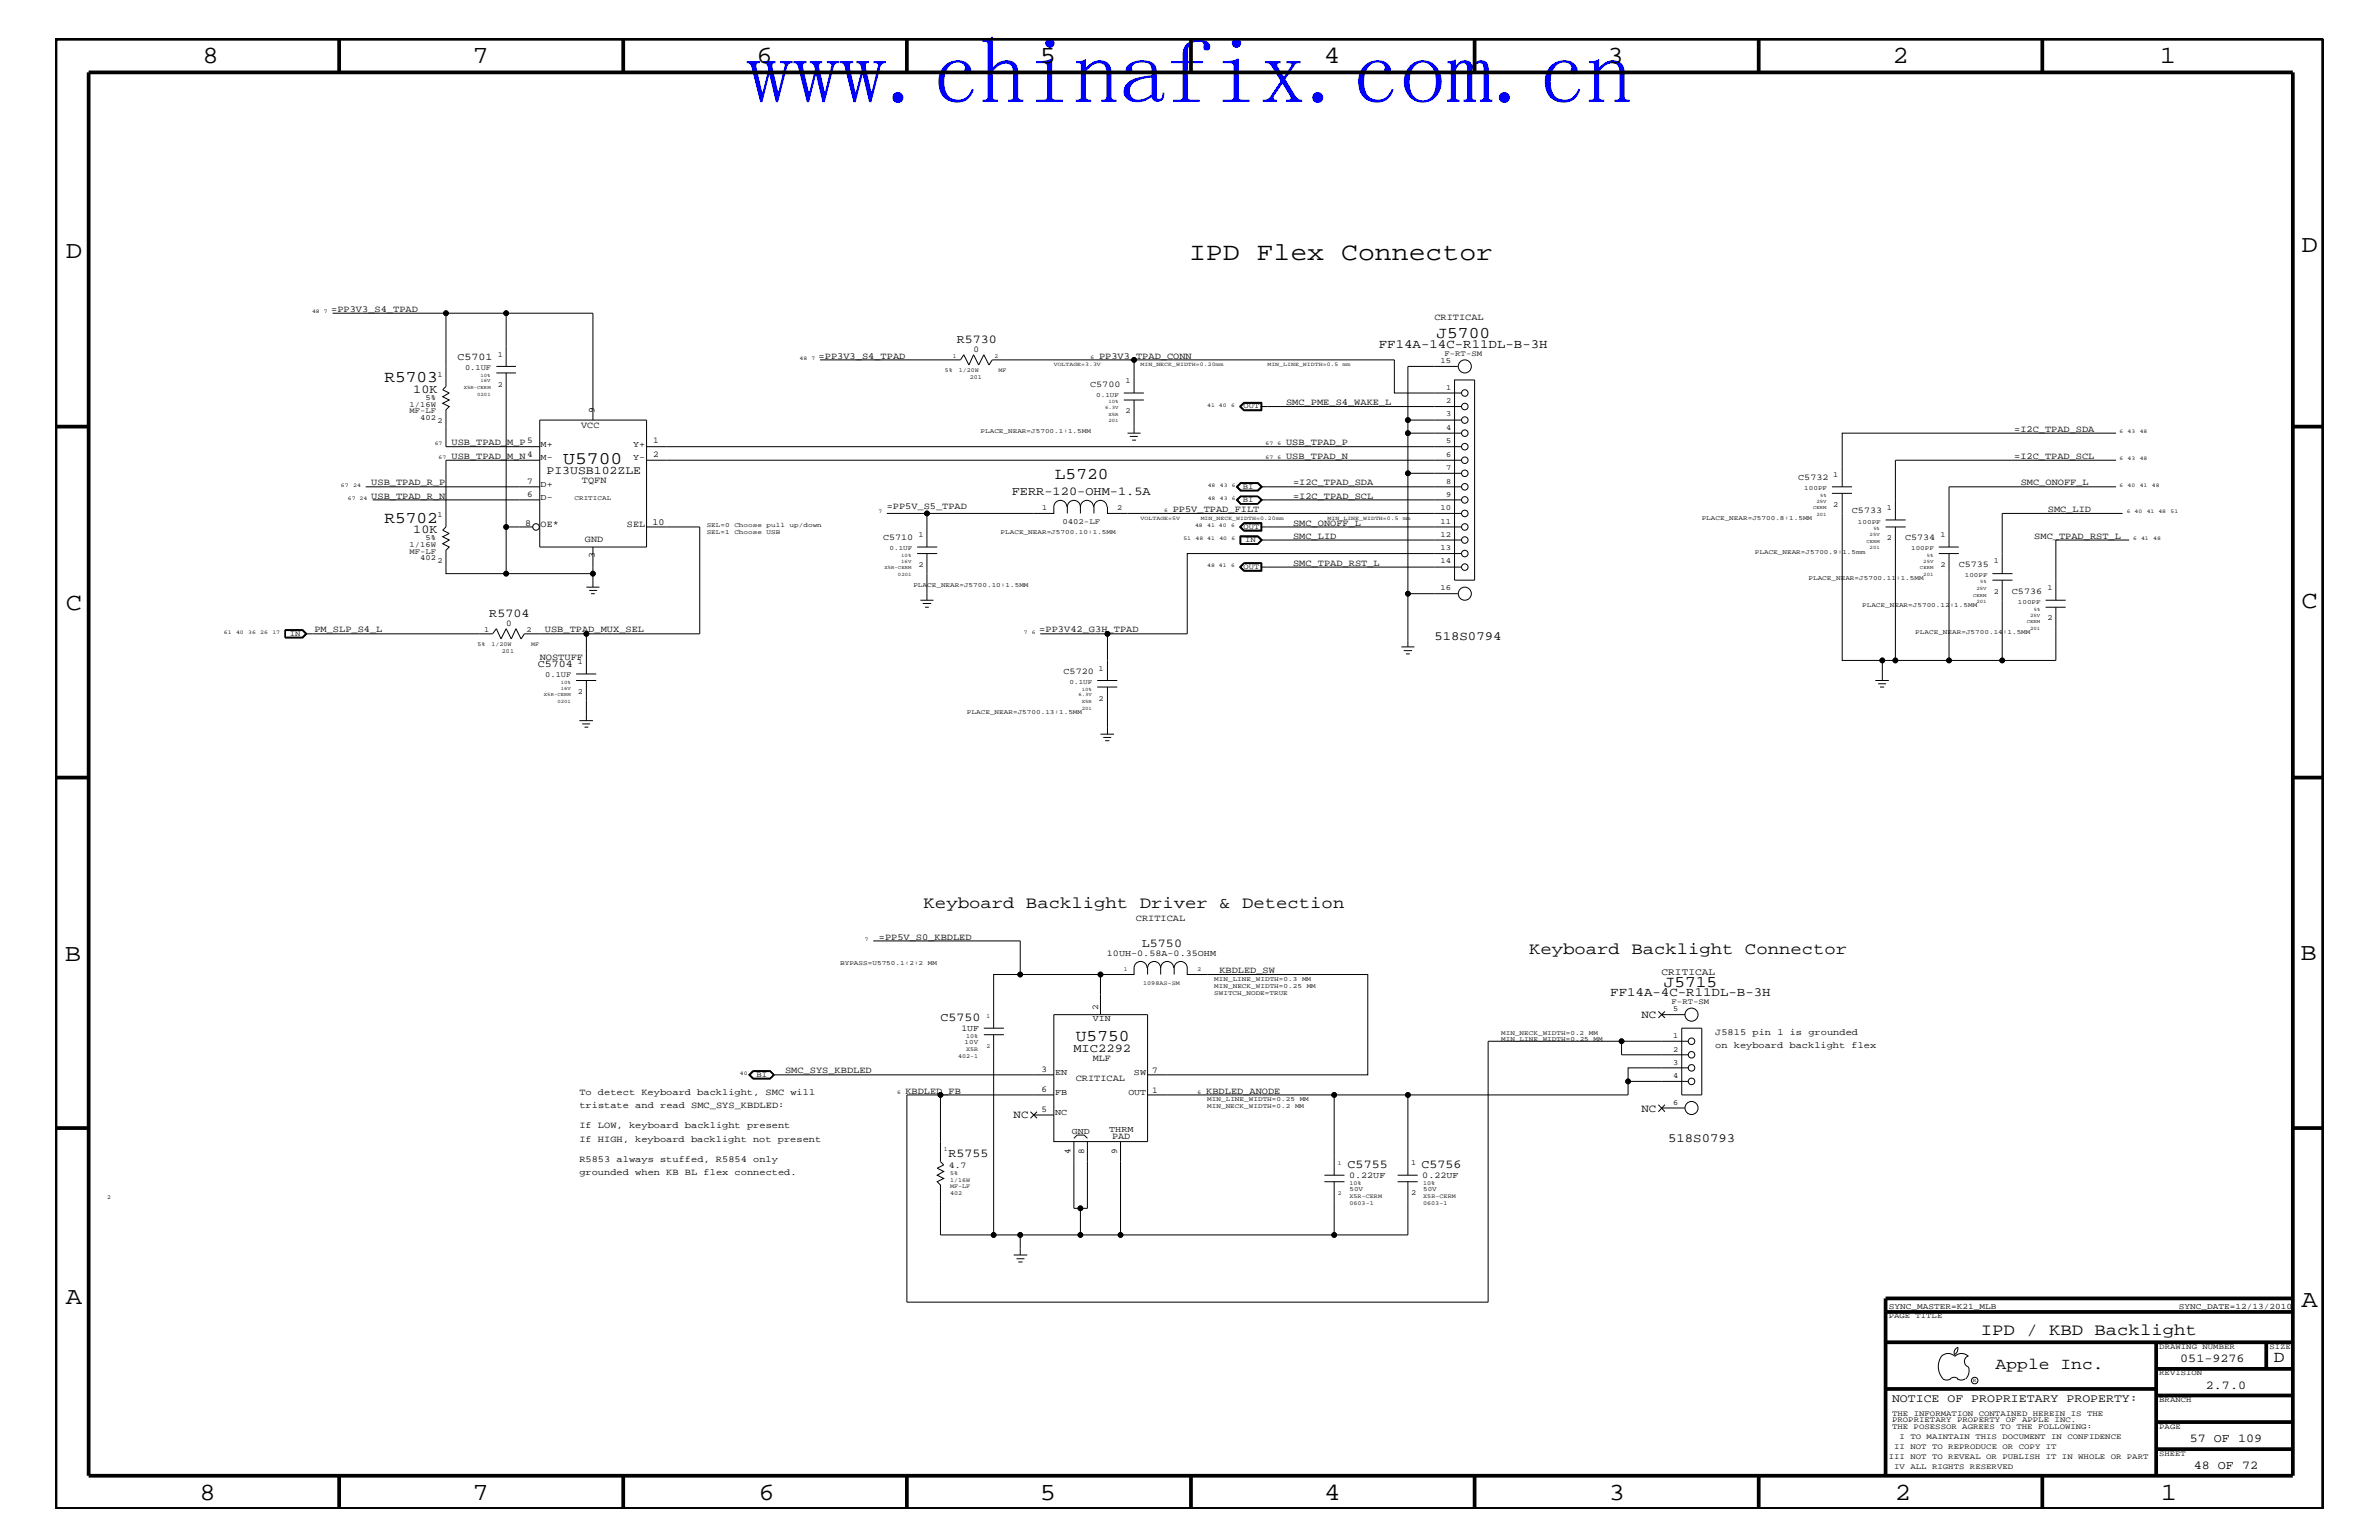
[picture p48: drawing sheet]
<svg xmlns="http://www.w3.org/2000/svg" width="432mm" height="279mm" viewBox="0 0 432 279" stroke-linecap="round" stroke-linejoin="round" font-family="sans-serif">
<defs><g id="words">
<text font-size="16.9" fill="#00f" x="135.5" y="18.7">www.chinafix.com.cn</text>
<text font-size="4.6" x="215.8" y="47.1">IPD Flex Connector</text>
<g font-size="4.5">
<text x="36.7" y="11.5">8</text>
<text x="85.8" y="11.5">7</text>
<text x="137.3" y="11.5">6</text>
<text x="188.7" y="11.5">5</text>
<text x="240.3" y="11.5">4</text>
<text x="291.8" y="11.5">3</text>
<text x="343.5" y="11.5">2</text>
<text x="392" y="11.5">1</text>
<text x="11.9" y="46.8">D</text>
<text x="417.7" y="45.7">D</text>
<text x="11.9" y="110.6">C</text>
<text x="417.7" y="110.3">C</text>
<text x="11.8" y="174.3">B</text>
<text x="417.6" y="174.2">B</text>
<text x="11.9" y="236.7">A</text>
<text x="417.7" y="237.1">A</text>
<text x="36.2" y="272.1">8</text>
<text x="85.8" y="272.1">7</text>
<text x="137.7" y="272.1">6</text>
<text x="188.7" y="272.1">5</text>
<text x="240.4" y="272.1">4</text>
<text x="292" y="272.1">3</text>
<text x="343.9" y="272.1">2</text>
<text x="392.2" y="272.1">1</text>
</g>
<text font-size="3.2" x="102.2" y="84.2">U5700</text>
<g font-size="3">
<text x="260.7" y="61.4">J5700</text>
<text x="69.8" y="69.4">R5703</text>
<text x="191.5" y="87">L5720</text>
<text x="69.8" y="94.9">R5702</text>
<text x="167.6" y="164.7">Keyboard Backlight Driver &amp; Detection</text>
<text x="277.5" y="173.2">Keyboard Backlight Connector</text>
<text x="302" y="179">J5715</text>
<text x="195.3" y="188.9">U5750</text>
<text x="359.5" y="242.3">IPD / KBD Backlight</text>
<text x="362.2" y="248.4">Apple Inc.</text>
<text x="412.7" y="247.1">D</text>
</g>
<g font-size="2.3">
<text x="250.3" y="63.2">FF14A-14C-R11DL-B-3H</text>
<text x="260.3" y="116.2">518S0794</text>
<text x="292.3" y="180.8">FF14A-4C-R11DL-B-3H</text>
<text x="302.8" y="207.1">518S0793</text>
</g>
<g font-size="2.2">
<text x="173.7" y="62.3">R5730</text>
<text x="75" y="71.2">10K</text>
<text x="183.6" y="89.9">FERR-120-OHM-1.5A</text>
<text x="75" y="96.7">10K</text>
<text x="88.8" y="112">R5704</text>
<text x="207.3" y="171.8">L5750</text>
<text x="170.7" y="185.3">C5750</text>
<text x="194.8" y="190.9">MIC2292</text>
<text x="172.1" y="210">R5755</text>
<text x="244.6" y="211.9">C5755</text>
<text x="258" y="211.9">C5756</text>
<text x="395.7" y="247.1">051-9276</text>
<text x="400.4" y="252">2.7.0</text>
<text x="397.5" y="261.6">57 OF 109</text>
<text x="398.2" y="266.6">48 OF 72</text>
</g>
<g font-size="2.1">
<text x="99.2" y="86">PI3USB102ZLE</text>
<text x="343.4" y="254.4">NOTICE OF PROPRIETARY PROPERTY:</text>
</g>
<g font-size="2">
<text x="297.9" y="184.7">NC</text>
<text x="184" y="202.9">NC</text>
<text x="297.9" y="201.7">NC</text>
</g>
<g font-size="1.9">
<text x="83.1" y="65.3">C5701</text>
<text x="97.6" y="121">C5704</text>
</g>
<text font-size="1.8" x="301.6" y="176.8">CRITICAL</text>
<g font-size="1.7">
<text x="60.1" y="56.6">=PP3V3_S4_TPAD</text>
<text x="260.3" y="58">CRITICAL</text>
<text x="148.6" y="65.1">=PP3V3_S4_TPAD</text>
<text x="199.5" y="65.1">PP3V3_TPAD_CONN</text>
<text x="105.5" y="77.7">VCC</text>
<text x="107.9" y="74.9" transform="rotate(-90 107.9 74.9)">9</text>
<text x="233.4" y="73.5">SMC_PME_S4_WAKE_L</text>
<text x="82" y="80.8">USB_TPAD_M_P5</text>
<text x="82" y="83.3">USB_TPAD_M_N</text>
<text x="233.4" y="80.8">USB_TPAD_P</text>
<text x="233.4" y="83.3">USB_TPAD_N</text>
<text x="365.6" y="83.3">=I2C_TPAD_SCL</text>
<text x="365.6" y="78.3">=I2C_TPAD_SDA</text>
<text x="67.4" y="88.1">USB_TPAD_R_P</text>
<text x="105.6" y="87.6">TQFN</text>
<text x="234.7" y="88.1">=I2C_TPAD_SDA</text>
<text x="366.8" y="88.1">SMC_ONOFF_L</text>
<text x="67.4" y="90.5">USB_TPAD_R_N</text>
<text x="95.3" y="95.4">8</text>
<text x="98.1" y="95.6">OE*</text>
<text x="113.8" y="95.6">SEL</text>
<text x="118.4" y="95.2">10</text>
<text x="161" y="92.3">=PP5V_S5_TPAD</text>
<text x="212.9" y="92.9">PP5V_TPAD_FILT</text>
<text x="234.7" y="95.4">SMC_ONOFF_L</text>
<text x="234.7" y="90.5">=I2C_TPAD_SCL</text>
<text x="371.7" y="92.9">SMC_LID</text>
<text x="106.2" y="98.4">GND</text>
<text x="107.9" y="101.2" transform="rotate(-90 107.9 101.2)">3</text>
<text x="234.7" y="97.7">SMC_LID</text>
<text x="369.2" y="97.7">SMC_TPAD_RST_L</text>
<text x="234.7" y="102.6">SMC_TPAD_RST_L</text>
<text x="57.1" y="114.8">PM_SLP_S4_L</text>
<text x="98" y="119.8">NOSTUFF</text>
<text x="98.9" y="114.8">USB_TPAD_MUX_SEL</text>
<text x="188.6" y="114.8">=PP3V42_G3H_TPAD</text>
<text x="206.2" y="167.1">CRITICAL</text>
<text x="159.5" y="170.5">=PP5V_S0_KBDLED</text>
<text x="221.3" y="176.6">KBDLED_SW</text>
<text x="311.3" y="187.7">J5815 pin 1 is grounded</text>
<text x="311.3" y="190.2">on keyboard backlight flex</text>
<text x="142.5" y="194.8">SMC_SYS_KBDLED</text>
<text x="195.2" y="196.2">CRITICAL</text>
<text x="198.3" y="192.5">MLF</text>
<text x="105.2" y="198.7">To detect Keyboard backlight, SMC will</text>
<text x="105.2" y="201">tristate and read SMC_SYS_KBDLED:</text>
<text x="164.3" y="198.4">KBDLED_FB</text>
<text x="218.9" y="198.4">KBDLED_ANODE</text>
<text x="105.2" y="207.1">If HIGH, keyboard backlight not present</text>
<text x="105.2" y="204.7">If LOW, keyboard backlight present</text>
<text x="201.8" y="206.6">PAD</text>
<text x="105.2" y="213.2">grounded when KB BL flex connected.</text>
<text x="105.2" y="210.8">R5853 always stuffed, R5854 only</text>
</g>
<g font-size="1.6">
<text x="176.7" y="64">0</text>
<text x="197.9" y="70.1">C5700</text>
<text x="95.7" y="82.8">4</text>
<text x="98.1" y="81.1">M+</text>
<text x="98.1" y="83.5">M-</text>
<text x="114.9" y="81.1">Y+</text>
<text x="114.9" y="83.5">Y-</text>
<text x="118.5" y="82.8">2</text>
<text x="118.5" y="80.5">1</text>
<text x="95.7" y="87.7">7</text>
<text x="98.1" y="88.3">D+</text>
<text x="326.4" y="87.1">C5732</text>
<text x="95.7" y="90.1">6</text>
<text x="98.1" y="90.7">D-</text>
<text x="336.1" y="93.2">C5733</text>
<text x="160.3" y="98">C5710</text>
<text x="345.8" y="98">C5734</text>
<text x="355.5" y="102.9">C5735</text>
<text x="365.2" y="107.7">C5736</text>
<text x="91.9" y="113.7">0</text>
<text x="193" y="122.3">C5720</text>
<text x="200.9" y="173.5">10UH-0.58A-0.35OHM</text>
<text x="198.4" y="185.3">VIN</text>
<text x="199.3" y="183.3" transform="rotate(-90 199.3 183.3)">2</text>
<text x="174.5" y="187.1">1UF</text>
<text x="189.1" y="194.4">3</text>
<text x="191.5" y="195">EN</text>
<text x="205.8" y="195">SW</text>
<text x="209.1" y="194.7">7</text>
<text x="189.1" y="198.1">6</text>
<text x="189.1" y="201.7">5</text>
<text x="191.5" y="198.7">FB</text>
<text x="191.5" y="202.3">NC</text>
<text x="204.8" y="198.7">OUT</text>
<text x="209.1" y="198.2">1</text>
<text x="194.3" y="209.3" transform="rotate(-90 194.3 209.3)">4</text>
<text x="194.6" y="205.7">GND</text>
<text x="196.8" y="209.3" transform="rotate(-90 196.8 209.3)">8</text>
<text x="201.3" y="205.4">THRM</text>
<text x="202.8" y="209.3" transform="rotate(-90 202.8 209.3)">9</text>
<text x="172.2" y="211.9">4.7</text>
<text x="244.9" y="213.8">0.22UF</text>
<text x="258.1" y="213.8">0.22UF</text>
</g>
<g font-size="1.5">
<text x="342.8" y="237.4">SYNC_MASTER=K21_MLB</text>
<text x="395.5" y="237.4">SYNC_DATE=12/13/2010</text>
</g>
<g font-size="1.4">
<text x="90.3" y="64.7">1</text>
<text x="261.5" y="65.9">15</text>
<text x="262.2" y="64.5">F-RT-SM</text>
<text x="79.4" y="68.4">1</text>
<text x="84.4" y="67.1">0.1UF</text>
<text x="90.3" y="70.1">2</text>
<text x="204.3" y="69.5">1</text>
<text x="262.5" y="70.7">1</text>
<text x="74.3" y="73.8">1/16W</text>
<text x="74.3" y="75">MF-LF</text>
<text x="76.3" y="76.2">402</text>
<text x="77.2" y="72.6">5%</text>
<text x="79.4" y="76.8">2</text>
<text x="204.3" y="75">2</text>
<text x="225.7" y="74.1">OUT</text>
<text x="262.5" y="73.2">2</text>
<text x="262.5" y="75.6">3</text>
<text x="262.5" y="78">4</text>
<text x="262.5" y="80.5">5</text>
<text x="262.5" y="82.8">6</text>
<text x="225.6" y="88.7">BI</text>
<text x="262.5" y="85.3">7</text>
<text x="262.5" y="87.7">8</text>
<text x="332.7" y="86.5">1</text>
<text x="79.4" y="93.8">1</text>
<text x="189.1" y="92.6">1</text>
<text x="192.8" y="95.1">0402-LF</text>
<text x="202.8" y="92.6">2</text>
<text x="225.6" y="91.1">BI</text>
<text x="225.7" y="96">OUT</text>
<text x="261.5" y="92.6">10</text>
<text x="261.5" y="95">11</text>
<text x="262.5" y="90.1">9</text>
<text x="332.7" y="92">2</text>
<text x="342.5" y="92.6">1</text>
<text x="74.3" y="99.3">1/16W</text>
<text x="74.3" y="100.4">MF-LF</text>
<text x="76.3" y="101.6">402</text>
<text x="77.2" y="98">5%</text>
<text x="166.7" y="97.4">1</text>
<text x="226" y="98.4">IN</text>
<text x="261.5" y="97.4">12</text>
<text x="261.5" y="99.9">13</text>
<text x="342.5" y="98">2</text>
<text x="352.2" y="97.4">1</text>
<text x="79.4" y="102.2">2</text>
<text x="166.7" y="102.9">2</text>
<text x="225.7" y="103.2">OUT</text>
<text x="261.5" y="107.1">16</text>
<text x="261.5" y="102.2">14</text>
<text x="352.2" y="102.9">2</text>
<text x="361.9" y="102.2">1</text>
<text x="361.9" y="107.7">2</text>
<text x="371.6" y="107.1">1</text>
<text x="371.6" y="112.6">2</text>
<text x="52.6" y="115.3">IN</text>
<text x="87.9" y="114.7">1</text>
<text x="95.6" y="114.7">2</text>
<text x="99" y="122.9">0.1UF</text>
<text x="104.9" y="120.4">1</text>
<text x="104.9" y="125.9">2</text>
<text x="199.4" y="121.7">1</text>
<text x="199.4" y="127.1">2</text>
<text x="303.4" y="182.1">F-RT-SM</text>
<text x="303.7" y="183.5">5</text>
<text x="303.7" y="188.3">1</text>
<text x="303.7" y="190.8">2</text>
<text x="137.3" y="195.4">BI</text>
<text x="303.7" y="193.2">3</text>
<text x="303.7" y="195.6">4</text>
<text x="303.7" y="200.4">6</text>
<text x="256.1" y="211.4">1</text>
<text x="256.1" y="216.9">2</text>
<text x="342.8" y="239.2">PAGE TITLE</text>
<text x="391.9" y="244.7">DRAWING NUMBER</text>
<text x="411.9" y="244.7">SIZE</text>
<text x="391.9" y="249.5">REVISION</text>
<text x="343.4" y="256.8">THE INFORMATION CONTAINED HEREIN IS THE</text>
<text x="391.9" y="254.4">BRANCH</text>
<text x="343.4" y="258">PROPRIETARY PROPERTY OF APPLE INC.</text>
<text x="343.4" y="259.3">THE POSESSOR AGREES TO THE FOLLOWING:</text>
<text x="343.8" y="262.9">II NOT TO REPRODUCE OR COPY IT</text>
<text x="344.8" y="261.1">I TO MAINTAIN THIS DOCUMENT IN CONFIDENCE</text>
<text x="391.9" y="259.3">PAGE</text>
<text x="342.8" y="264.7">III NOT TO REVEAL OR PUBLISH IT IN WHOLE OR PART</text>
<text x="343.8" y="266.6">IV ALL RIGHTS RESERVED</text>
<text x="391.9" y="264.1">SHEET</text>
</g>
<g font-size="1.2">
<text x="199" y="72">0.1UF</text>
<text x="178" y="78.6">PLACE_NEAR=J5700.1:1.5MM</text>
<text x="327.5" y="88.9">100PF</text>
<text x="104.3" y="90.7">CRITICAL</text>
<text x="128.3" y="95.6">SEL=0</text>
<text x="133.3" y="95.6">Choose</text>
<text x="139.1" y="95.6">pull</text>
<text x="143.3" y="95.6">up/down</text>
<text x="308.9" y="94.3">PLACE_NEAR=J5700.8:1.5MM</text>
<text x="337.2" y="95">100PF</text>
<text x="128.3" y="96.8">SEL=1</text>
<text x="133.3" y="96.8">Choose</text>
<text x="139.1" y="96.8">USB</text>
<text x="161.5" y="99.9">0.1UF</text>
<text x="181.6" y="96.8">PLACE_NEAR=J5700.10:1.5MM</text>
<text x="318.5" y="100.4">PLACE_NEAR=J5700.9:1.5mm</text>
<text x="346.9" y="99.9">100PF</text>
<text x="165.8" y="106.5">PLACE_NEAR=J5700.10:1.5MM</text>
<text x="328.3" y="105.3">PLACE_NEAR=J5700.11:1.5MM</text>
<text x="356.6" y="104.7">100PF</text>
<text x="338" y="110.2">PLACE_NEAR=J5700.12:1.5MM</text>
<text x="366.3" y="109.5">100PF</text>
<text x="347.6" y="115">PLACE_NEAR=J5700.14:1.5MM</text>
<text x="194.1" y="124.1">0.1UF</text>
<text x="175.5" y="129.6">PLACE_NEAR=J5700.13:1.5MM</text>
<text x="152.5" y="175">BYPASS=U5750.1:2:2</text>
<text x="168.4" y="175">MM</text>
<text x="220.4" y="178">MIN_LINE_WIDTH=0.3</text>
<text x="220.4" y="179.3">MIN_NECK_WIDTH=0.25</text>
<text x="236.3" y="178">MM</text>
<text x="237.2" y="179.3">MM</text>
<text x="220.4" y="180.5">SWITCH_NODE=TRUE</text>
<text x="175.1" y="189.4">10V</text>
<text x="272.5" y="188.9">MIN_LINE_WIDTH=0.25</text>
<text x="272.5" y="187.7">MIN_NECK_WIDTH=0.2</text>
<text x="288.4" y="187.7">MM</text>
<text x="289.2" y="188.9">MM</text>
<text x="219.1" y="199.8">MIN_LINE_WIDTH=0.25</text>
<text x="219.1" y="201">MIN_NECK_WIDTH=0.2</text>
<text x="235.1" y="201">MM</text>
<text x="235.9" y="199.8">MM</text>
<text x="244.9" y="216.1">50V</text>
<text x="258.3" y="216.1">50V</text>
</g>
<g font-size="1.1">
<text x="173" y="64.9">1</text>
<text x="180.5" y="64.9">2</text>
<text x="171.5" y="67.5">5%</text>
<text x="174" y="67.5">1/20W</text>
<text x="176" y="68.7">201</text>
<text x="181.2" y="67.5">MF</text>
<text x="86.7" y="117.2">5%</text>
<text x="89.2" y="117.2">1/20W</text>
<text x="91.1" y="118.4">201</text>
<text x="96.4" y="117.2">MF</text>
<text x="204" y="176.2">1</text>
<text x="207.5" y="178.8">1098AS-SM</text>
<text x="217.3" y="176.2">2</text>
<text x="179.1" y="184.7">1</text>
<text x="173.9" y="191.9">402-1</text>
<text x="175.3" y="190.6">X5R</text>
<text x="175.3" y="188.3">10%</text>
<text x="179.1" y="190.2">2</text>
<text x="171.3" y="208.9">1</text>
<text x="172.5" y="215.6">MF-LF</text>
<text x="172.5" y="214.4">1/16W</text>
<text x="172.5" y="213.2">5%</text>
<text x="242.8" y="211.4">1</text>
<text x="244.9" y="215">10%</text>
<text x="258.3" y="215">10%</text>
<text x="19.5" y="217.5">2</text>
<text x="172.5" y="216.9">402</text>
<text x="242.8" y="216.9">2</text>
<text x="244.9" y="217.3">X5R-CERM</text>
<text x="244.9" y="218.6">0603-1</text>
<text x="258.3" y="217.3">X5R-CERM</text>
<text x="258.3" y="218.6">0603-1</text>
</g>
<g font-size="1">
<text x="56.6" y="56.8">48 7</text>
<text x="145.1" y="65.3">48</text>
<text x="147.3" y="65.3">7</text>
<text x="198" y="65.1">6</text>
<text x="191.3" y="66.5">VOLTAGE=3.3V</text>
<text x="207" y="66.5">MIN_NECK_WIDTH=0.20mm</text>
<text x="230" y="66.5">MIN_LINE_WIDTH=0.5</text>
<text x="243.7" y="66.5">mm</text>
<text x="219.1" y="73.8">41 40</text>
<text x="223.4" y="73.8">6</text>
<text x="78.9" y="80.8">67</text>
<text x="79.6" y="83.3">67</text>
<text x="229.7" y="80.8">67</text>
<text x="229.7" y="83.3">67</text>
<text x="231.9" y="80.8">6</text>
<text x="231.9" y="83.3">6</text>
<text x="384.7" y="83.5">6</text>
<text x="384.7" y="78.6">6</text>
<text x="386.2" y="83.5">43</text>
<text x="386.2" y="78.6">43</text>
<text x="388.4" y="83.5">48</text>
<text x="388.4" y="78.6">48</text>
<text x="61.9" y="88.3">67</text>
<text x="64.1" y="88.3">24</text>
<text x="219.2" y="88.3">48</text>
<text x="221.4" y="88.3">43</text>
<text x="223.6" y="88.3">6</text>
<text x="384.7" y="88.3">6</text>
<text x="386.2" y="88.3">40</text>
<text x="388.4" y="88.3">41</text>
<text x="390.6" y="88.3">48</text>
<text x="63.2" y="90.7">67 24</text>
<text x="159.4" y="93.2">7</text>
<text x="207" y="94.3">VOLTAGE=5V</text>
<text x="211.3" y="92.9">6</text>
<text x="216.9" y="95.6">48</text>
<text x="217.9" y="94.3">MIN_NECK_WIDTH=0.20mm</text>
<text x="219.1" y="95.6">41 40</text>
<text x="219.2" y="90.7">48</text>
<text x="221.4" y="90.7">43</text>
<text x="223.4" y="95.6">6</text>
<text x="223.6" y="90.7">6</text>
<text x="241" y="94.3">MIN_LINE_WIDTH=0.5</text>
<text x="254.6" y="94.3">mm</text>
<text x="386" y="93.2">6</text>
<text x="387.4" y="93.2">40</text>
<text x="389.6" y="93.2">41 48</text>
<text x="394" y="93.2">51</text>
<text x="214.8" y="98">51</text>
<text x="217" y="98">48 41</text>
<text x="221.3" y="98">40</text>
<text x="223.5" y="98">6</text>
<text x="387.2" y="98">6</text>
<text x="388.6" y="98">41</text>
<text x="390.8" y="98">48</text>
<text x="219.1" y="102.9">48 41</text>
<text x="223.4" y="102.9">6</text>
<text x="40.6" y="115">61</text>
<text x="42.8" y="115">40</text>
<text x="45" y="115">36</text>
<text x="47.2" y="115">26</text>
<text x="49.4" y="115">17</text>
<text x="185.8" y="115">7</text>
<text x="187.3" y="115">6</text>
<text x="157" y="170.7">7</text>
<text x="134.3" y="195">40</text>
<text x="162.8" y="198.4">6</text>
<text x="217.3" y="198.4">6</text>
<text x="358.1" y="250.7">R</text>
</g>
<g font-size=".9">
<text x="84.2" y="70.6">X5R-CERM</text>
<text x="86.6" y="71.8">0201</text>
<text x="87.2" y="68.4">10%</text>
<text x="87.2" y="69.4">16V</text>
<text x="200.6" y="74.3">6.3V</text>
<text x="201.2" y="75.5">X5R</text>
<text x="201.2" y="73.2">10%</text>
<text x="201.2" y="76.7">201</text>
<text x="329.1" y="92.4">CERM</text>
<text x="329.7" y="91.2">25V</text>
<text x="329.7" y="93.7">201</text>
<text x="330.4" y="90.1">5%</text>
<text x="163.6" y="101">10%</text>
<text x="338.8" y="98.5">CERM</text>
<text x="339.3" y="99.7">201</text>
<text x="339.3" y="97.3">25V</text>
<text x="340" y="96.2">5%</text>
<text x="349.8" y="101">5%</text>
<text x="160.5" y="103.3">X5R-CERM</text>
<text x="163" y="104.6">0201</text>
<text x="163.6" y="102.1">16V</text>
<text x="348.5" y="103.3">CERM</text>
<text x="349.1" y="102.1">25V</text>
<text x="349.1" y="104.6">201</text>
<text x="358.7" y="107">25V</text>
<text x="359.4" y="105.9">5%</text>
<text x="358.1" y="108.2">CERM</text>
<text x="358.7" y="109.4">201</text>
<text x="367.9" y="113.1">CERM</text>
<text x="368.5" y="111.9">25V</text>
<text x="369.1" y="110.8">5%</text>
<text x="368.5" y="114.2">201</text>
<text x="101.8" y="124.1">10%</text>
<text x="101.8" y="125.2">16V</text>
<text x="196.3" y="125.3">10%</text>
<text x="98.7" y="126.4">X5R-CERM</text>
<text x="101.2" y="127.6">0201</text>
<text x="195.7" y="126.4">6.3V</text>
<text x="196.3" y="128.8">201</text>
<text x="196.3" y="127.6">X5R</text>
</g>
</g></defs>
<g fill="none" stroke="#000" stroke-width=".18">
<path d="M60.4 56.8h31.5M80.9 56.8v13.3l-.5 .6 1.1 .6-1.1 .7 1.1 .6-1.1 .6 1.1 .6-.6 .6v6.6h17.1M90.1 66.5h3.5M90.1 67.7h3.5M91.9 66.5v-9.7h15.7v19.4M91.9 67.7v27.9M98 76.2h19.4v23h-19.4zM148.9 65.3h25.4l.6-.9 1 1.8 .8-1.8 .9 1.8 1-1.8 .9 1.8 .6-.9h73v6h12.1M204 71.3h3.6M204 72.6h3.6M204.7 78.6h2.3M205.1 79.2h1.4"/>
<path d="M205.5 79.9h.7M205.8 65.3v6M205.8 72.6v6M225 73.8l.7-.8h3.3v1.5h-3.3zM225.8 73.1h3.2v1.3h-3.2M225.8 73.2h3.1v1.2h-3.1l-.6-.6zM225.8 73.1l-.7 .7 .7 .6M228.9 73.8h36.3M255.5 76.2v2.4M264 68.9h3.6v36.4h-3.6zM264.6 66.5h-9.1v9.7h9.7M265.2 78.6h-9.7v7.3h9.7"/>
<path d="M384.1 78.6h-49.7v9.7M66.4 88.3h31.6M67.7 90.7h30.3M91.9 95.6h4.8M98 83.5h-17.1v12.1l-.5 .6 1.1 .6-1.1 .6 1.1 .6-1.1 .7 1.1 .5-.6 .6v4.3h11v-8.5M107.6 99.2v7.3M117.4 95.6h9.6v19.4h-20.6M117.4 83.5h147.8M117.4 81h147.8M166.5 99.2h3.6M168.2 93.2v6M193.6 92a1.19 1.19 0 0 0-1.1-1.2 1.19 1.19 0 0 0-1.2 1.2v1.2h-30.3"/>
<path d="M196.1 92a1.19 1.19 0 0 1 1.2-1.2 1.19 1.19 0 0 1 1.2 1.2M196.1 92a1.19 1.19 0 0 0-1.2-1.2 1.19 1.19 0 0 0-1.2 1.2v1.2M196.1 92v1.2M200.9 92a1.19 1.19 0 0 0-1.2-1.2 1.19 1.19 0 0 0-1.1 1.2v1.2M201 92v1.2h64.2M224.4 88.3l.7-.7h3.3l.7 .7-.7 .8h-3.3zM224.4 90.7l.7-.7h3.3l.7 .7-.7 .8h-3.3zM224.5 90.7l.6-.7h3.2l.7 .7-.7 .8h-3.2zM224.6 88.3l.6-.6h3.1l.6 .6-.6 .6h-3.1zM225 95.6l.7-.8h3.3v1.6h-3.3zM225.1 97.2h3.3l.7 .8-.7 .7h-3.3zM225.1 98.7h3.2"/>
<path d="M225.1 98.7v-1.4h3.2l.7 .7-.7 .7M225.1 97.4h3.2M225.2 97.4v1.3M225.8 96.2h3.2M225.8 94.8l-.7 .8 .7 .7h3.2v-1.5M225.8 96.2l-.6-.6 .6-.6h3.1v1.2M228.3 87.6h-3.1l-.7 .7 .7 .7h3.1M228.3 87.6h-3.2l-.6 .7 .6 .7h3.2M228.3 87.6l.7 .7-.7 .7M228.3 90.1h-3.1l-.6 .6 .6 .7h3.1M228.3 90.1h-3.1l-.7 .6 .7 .7h3.1M228.3 90.1l.7 .6-.7 .7"/>
<path d="M228.3 90.1l.6 .6-.6 .7M228.3 97.4l.7 .6-.7 .7M228.3 97.4l.6 .6M228.9 90.7h36.3M228.9 88.3h36.3M228.9 95.6h36.3M228.9 98h36.3M228.9 98l-.6 .7M229 94.9h-3.2l-.7 .7 .7 .6M255.5 85.9v31.5M332.5 88.3h3.6M332.5 89.5h3.6"/>
<path d="M334.4 89.5v30.3h7.3v3.7M342.2 95.6h3.7M342.2 94.3h3.7M344 95.6v24.2h9.8M351.9 99.2h3.6M384.1 83.5h-40.1v10.8M384.1 88.3h-30.3v10.9M385.3 93.2h-21.9v10.9M386.4 98h-13.3v10.9M51.7 114.2h3.3l.7 .8-.7 .8h-3.3zM51.7 115.7h3.3M51.7 114.3h3.3"/>
<path d="M51.8 114.3v1.4M51.8 114.4h3.1l.6 .6M55 114.3l.5 .7-.5 .7M55 114.3l.6 .7-.6 .7M55.5 115h33.9l.7-.9 .8 1.8 1-1.8 .9 1.8 .8-1.8 1 1.8 .6-.9h11.2v7.3M55.5 115l-.6 .6h-3.1M91.9 104.1h15.7M106.4 106.5h2.4M106.9 107.1h1.5M107.3 107.7h.7M166.5 100.4h3.6M167.1 108.9h2.3"/>
<path d="M167.5 109.5h1.5M167.9 110.2h.7M168.2 100.4v8.5M201 115v8.5M225 102.9l.7-.8h3.3v1.5h-3.3zM225.8 102.1l-.7 .8 .7 .7h3.2v-1.5M225.8 103.5h3.2M225.8 102.2l-.7 .7 .7 .6M225.8 102.2h3.2M225.8 102.2l-.6 .7 .6 .6M228.9 102.9h36.3M228.9 102.2v1.3"/>
<path d="M254.4 117.4h2.3M254.8 118h1.5M255.2 118.6h.7M255.5 107.7h9.1M265.2 100.4h-49.7v14.6h-26.7M341.7 119.8h2.3M351.9 100.4h3.6M353.8 100.4v19.4h9.6M361.6 105.3h3.7M361.6 104.1h3.7M363.4 105.3v14.5h9.7v-9.6M371.3 108.9h3.6"/>
<path d="M371.3 110.2h3.6M104.6 123.5h3.6M104.6 122.3h3.6M105.2 130.7h2.4M105.7 131.3h1.4M106.1 131.9h.7M106.4 123.5v7.2M199.1 123.5h3.7M199.1 124.6h3.7M199.7 133.2h2.5M200.2 133.8h1.5M200.6 134.4h.7"/>
<path d="M201 124.6v8.6M340.4 123.5h2.4M340.9 124.1h1.4M341.2 124.6h.8M158.5 170.7h26.7v6.1h14.5v7.3M185.2 176.8h-4.8v9.7M208.2 175.6a1.19 1.19 0 0 0-1.2-1.2 1.19 1.19 0 0 0-1.2 1.2v1.2h-6.1M210.7 175.6a1.19 1.19 0 0 1 1.1-1.2 1.19 1.19 0 0 1 1.2 1.2M210.7 175.6a1.19 1.19 0 0 0-1.2-1.2 1.19 1.19 0 0 0-1.2 1.2v1.2M210.7 175.6v1.2M213.1 176.8v-1.2a1.19 1.19 0 0 1 1.2-1.2 1.19 1.19 0 0 1 1.2 1.2v1.2h32.8v18.2h-40M135.9 195l.8-.8h3.1l.8 .8-.8 .8h-3.1z"/>
<path d="M136.7 194.3h3.1l.7 .7-.7 .7h-3.1M136.7 194.3l-.7 .7 .7 .7M136.7 194.3l-.6 .7 .6 .7M140.4 195l-.6 .6h-3.1l-.5-.6 .5-.6h3.1l.6 .6h50.9M178.6 186.5h3.6M178.6 187.7h3.6M180.4 187.7v36.4h-9.7v-9.1l-.6-.6 1.2-.6-1.2-.6 1.2-.7-1.2-.6 1.2-.5-.6-.6v-12.1h20.6M191.3 184.1h17v23h-17zM208.3 198.7h33.9M255.5 198.7h-13.3v14.5M294.3 188.9h-24.2v47.3h-105.5v-37.5h6.1M295.5 196.2v2.5h-40v14.5"/>
<path d="M301 183.5l1.2 1.2M301.6 184.1h4.2M302.2 183.5l-1.2 1.2M305.2 186.5h3.7v12.2h-3.7zM306.4 193.7h-10.9v2.5h10.9M306.4 188.9h-12.1v2.5h12.1M187 201.7l1.2 1.2M187.6 202.3h3.7M188.2 201.7l-1.2 1.2M194.9 206.5l.6-.6h1.3l.6 .6M194.9 207.1v12.1h2.5v-12.1M196.1 219.2v4.9"/>
<path d="M203.4 207.1v17M240.4 214.4h3.6M240.4 213.2h3.6M242.2 214.4v9.7M253.7 214.4h3.6M253.7 213.2h3.6M255.5 214.4v9.7h-75.1M301 200.4l1.2 1.3M301.6 201h4.2M302.2 200.4l-1.2 1.3M184 227.7h2.4M184.5 228.4h1.4"/>
<path d="M184.8 229h.8M185.2 224.1v3.6M352.4 246.1a1.69 1.69 0 0 1 2.4 0M352.4 246a3.3 3.3 0 0 0 .3 4.1M352.6 250.2l.7 .2 .7-.2M354 250.2l.7-.3 .7 .3M354.8 246.1a1.69 1.69 0 0 1 2.5 0M355.3 250.2l.7 .2 .7-.2M355.3 244.4l.1 .3a1.18 1.18 0 0 1-.6 1M355.4 244.4a.99 .99 0 0 0-.6 1.4M357.2 246a1.04 1.04 0 0 0-.6 1 1.04 1.04 0 0 0 .6 1M357.3 248l.1 .7a2.11 2.11 0 0 1-.6 1.5"/>
<circle cx="80.9" cy="56.8" r=".42"/>
<circle cx="91.9" cy="56.8" r=".42"/>
<circle cx="205.8" cy="65.3" r=".42"/>
<circle cx="255.5" cy="76.2" r=".42"/>
<circle cx="255.5" cy="78.6" r=".42"/>
<circle cx="265.9" cy="66.5" r="1.19"/>
<circle cx="265.9" cy="71.3" r=".59"/>
<circle cx="265.9" cy="73.8" r=".59"/>
<circle cx="265.9" cy="76.2" r=".59"/>
<circle cx="265.9" cy="78.6" r=".59"/>
<circle cx="91.9" cy="95.6" r=".42"/>
<circle cx="97.3" cy="95.6" r=".59"/>
<circle cx="168.2" cy="93.2" r=".42"/>
<circle cx="255.5" cy="85.9" r=".42"/>
<circle cx="265.9" cy="90.7" r=".59"/>
<circle cx="265.9" cy="81" r=".59"/>
<circle cx="265.9" cy="98" r=".59"/>
<circle cx="265.9" cy="83.5" r=".59"/>
<circle cx="265.9" cy="95.6" r=".59"/>
<circle cx="265.9" cy="93.2" r=".59"/>
<circle cx="265.9" cy="85.9" r=".59"/>
<circle cx="265.9" cy="88.3" r=".59"/>
<circle cx="91.9" cy="104.1" r=".42"/>
<circle cx="106.4" cy="115" r=".42"/>
<circle cx="107.6" cy="104.1" r=".42"/>
<circle cx="201" cy="115" r=".42"/>
<circle cx="255.5" cy="107.7" r=".42"/>
<circle cx="265.9" cy="107.7" r="1.19"/>
<circle cx="265.9" cy="100.4" r=".59"/>
<circle cx="265.9" cy="102.9" r=".59"/>
<circle cx="341.7" cy="119.8" r=".42"/>
<circle cx="344" cy="119.8" r=".42"/>
<circle cx="353.8" cy="119.8" r=".42"/>
<circle cx="363.4" cy="119.8" r=".42"/>
<circle cx="185.2" cy="176.8" r=".42"/>
<circle cx="199.7" cy="176.8" r=".42"/>
<circle cx="170.7" cy="198.7" r=".42"/>
<circle cx="242.2" cy="198.7" r=".42"/>
<circle cx="255.5" cy="198.7" r=".42"/>
<circle cx="294.3" cy="188.9" r=".42"/>
<circle cx="295.5" cy="196.2" r=".42"/>
<circle cx="307" cy="184.1" r="1.19"/>
<circle cx="307" cy="188.9" r=".59"/>
<circle cx="307" cy="191.4" r=".59"/>
<circle cx="307" cy="193.7" r=".59"/>
<circle cx="307" cy="196.2" r=".59"/>
<circle cx="196.1" cy="219.2" r=".42"/>
<circle cx="307" cy="201" r="1.19"/>
<circle cx="180.4" cy="224.1" r=".42"/>
<circle cx="185.2" cy="224.1" r=".42"/>
<circle cx="196.1" cy="224.1" r=".42"/>
<circle cx="203.4" cy="224.1" r=".42"/>
<circle cx="242.2" cy="224.1" r=".42"/>
<circle cx="358.4" cy="250.5" r=".59"/>
</g>
<g fill="none" stroke="#000" stroke-width=".68" stroke-linecap="butt">
<path d="M10.1 7h411.6v266.8h-411.6zM16.1 13.1h400.1v254.6h-400.1zM61.6 7v6.1M113.1 7v6.1M164.6 7v6.1M216.2 7v6.1M267.6 7v6.1M319.2 7v6.1M370.7 7v6.1M10.1 77.4h6M416.2 77.4h5.5M10.1 141.1h6"/>
<path d="M416.2 141.1h5.5M10.1 204.7h6M416.2 204.7h5.5M342.2 238h74M416.2 235.6h-74v32.1M342.2 243.5h74M342.2 252h49.2M391.4 248.4h24.8M391.4 243.5v24.2M391.4 258h24.8M391.4 253.2h24.8M411.3 243.5v4.9"/>
<path d="M61.6 267.7v6.1M113.1 267.7v6.1M164.6 267.7v6.1M216.2 268v5.8M267.6 267.7v6.1M319.2 267.7v6.1M370.7 267.7v6.1M391.4 262.9h24.8"/>
</g>
<g fill="#000">
<circle cx="80.9" cy="56.8" r=".42"/>
<circle cx="91.9" cy="56.8" r=".42"/>
<circle cx="205.8" cy="65.3" r=".42"/>
<circle cx="255.5" cy="76.2" r=".42"/>
<circle cx="255.5" cy="78.6" r=".42"/>
<circle cx="91.9" cy="95.6" r=".42"/>
<circle cx="168.2" cy="93.2" r=".42"/>
<circle cx="255.5" cy="85.9" r=".42"/>
<circle cx="91.9" cy="104.1" r=".42"/>
<circle cx="106.4" cy="115" r=".42"/>
<circle cx="107.6" cy="104.1" r=".42"/>
<circle cx="201" cy="115" r=".42"/>
<circle cx="255.5" cy="107.7" r=".42"/>
<circle cx="341.7" cy="119.8" r=".42"/>
<circle cx="344" cy="119.8" r=".42"/>
<circle cx="353.8" cy="119.8" r=".42"/>
<circle cx="363.4" cy="119.8" r=".42"/>
<circle cx="185.2" cy="176.8" r=".42"/>
<circle cx="199.7" cy="176.8" r=".42"/>
<circle cx="170.7" cy="198.7" r=".42"/>
<circle cx="242.2" cy="198.7" r=".42"/>
<circle cx="255.5" cy="198.7" r=".42"/>
<circle cx="294.3" cy="188.9" r=".42"/>
<circle cx="295.5" cy="196.2" r=".42"/>
<circle cx="196.1" cy="219.2" r=".42"/>
<circle cx="180.4" cy="224.1" r=".42"/>
<circle cx="185.2" cy="224.1" r=".42"/>
<circle cx="196.1" cy="224.1" r=".42"/>
<circle cx="203.4" cy="224.1" r=".42"/>
<circle cx="242.2" cy="224.1" r=".42"/>
</g>
<use href="#words"/>
</svg>
